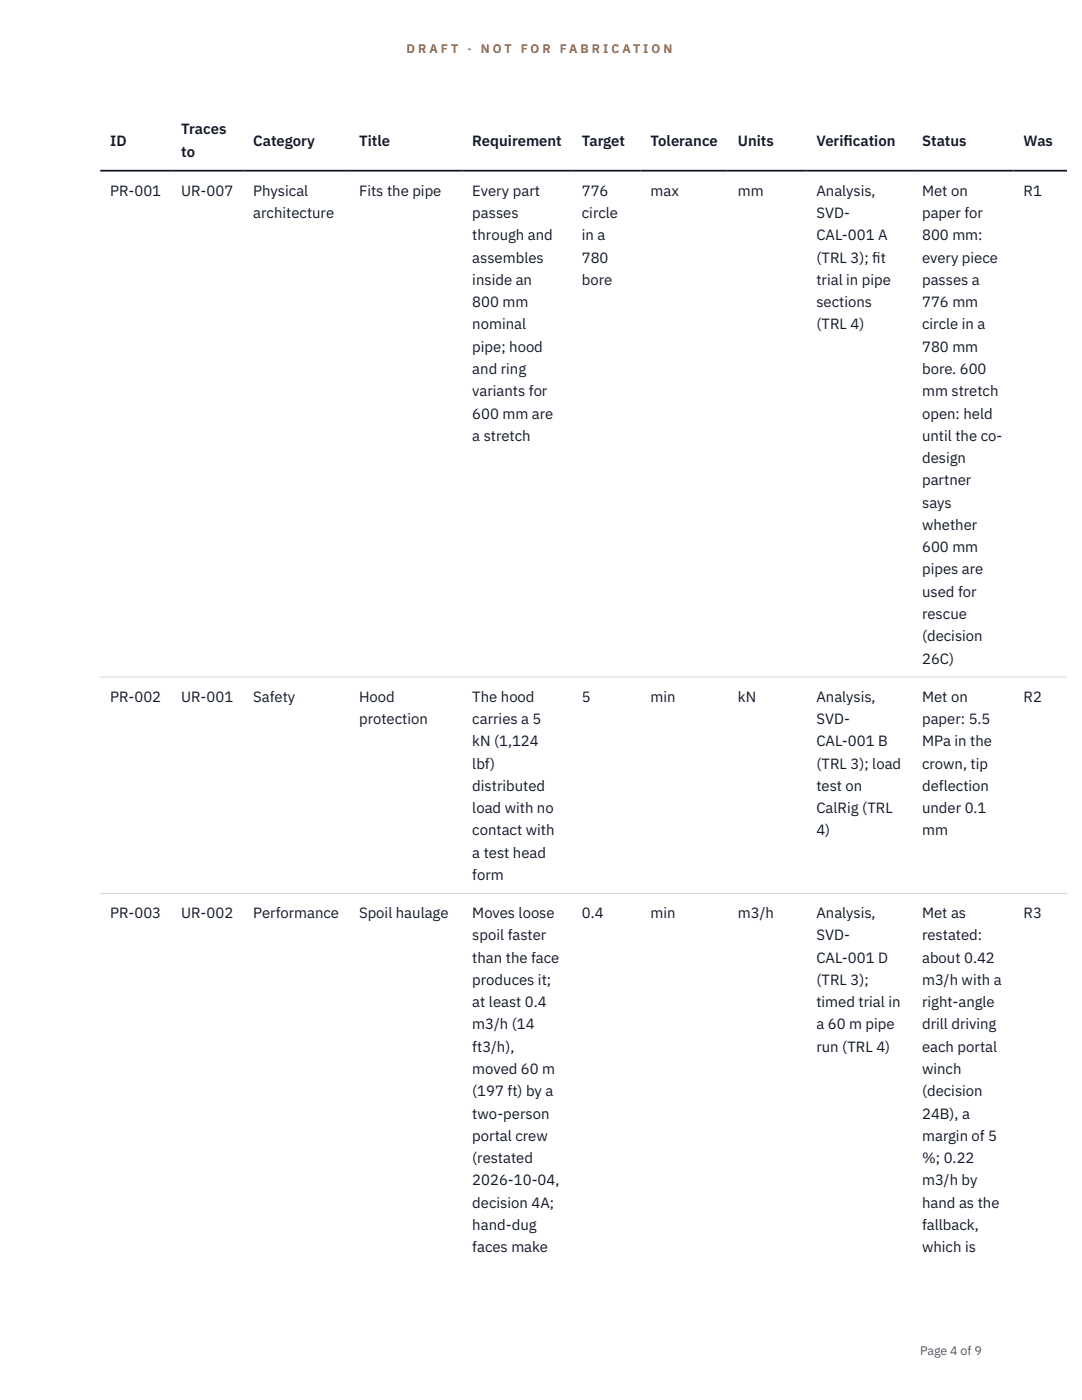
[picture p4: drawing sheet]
<svg xmlns="http://www.w3.org/2000/svg" width="216mm" height="279mm" viewBox="0 0 216 279" stroke-linecap="round" stroke-linejoin="round" font-family="sans-serif">
<defs><g id="words">
<g font-size="3" fill="#111827">
<text x="22" y="29.1">ID</text>
<text x="36.2" y="26.8">Traces</text>
<text x="50.5" y="29.1">Category</text>
<text x="71.7" y="29.1">Title</text>
<text x="94.2" y="29.1">Requirement</text>
<text x="116.1" y="29.1">Target</text>
<text x="129.8" y="29.1">Tolerance</text>
<text x="147.2" y="29.1">Units</text>
<text x="162.9" y="29.1">Verif</text>
<text x="168.3" y="29.1">ication</text>
<text x="184" y="29.1">Status</text>
<text x="204.2" y="29.1">Was</text>
<text x="36.2" y="31.3">to</text>
<text x="22" y="39.1">PR-001</text>
<text x="36.2" y="39.1">UR-007</text>
<text x="50.5" y="39.1">Physical</text>
<text x="71.7" y="39.1">Fits the pipe</text>
<text x="94.2" y="39.1">Every part</text>
<text x="116.1" y="39.1">776</text>
<text x="129.8" y="39.1">max</text>
<text x="147.2" y="39.1">mm</text>
<text x="162.9" y="39.1">Analysis,</text>
<text x="184" y="39.1">Met on</text>
<text x="204.2" y="39.1">R1</text>
<text x="50.5" y="43.5">architecture</text>
<text x="94.2" y="43.5">passes</text>
<text x="94.2" y="48">through and</text>
<text x="116.1" y="43.5">circle</text>
<text x="116.1" y="48">in a</text>
<text x="162.9" y="43.5">SVD-</text>
<text x="162.9" y="48">CAL-001 A</text>
<text x="184" y="43.5">paper for</text>
<text x="184" y="48">800 mm:</text>
<text x="94.2" y="52.4">assembles</text>
<text x="116.1" y="52.4">780</text>
<text x="162.9" y="52.4">(TRL 3); f</text>
<text x="174.1" y="52.4">it</text>
<text x="184" y="52.4">every piece</text>
<text x="94.2" y="56.9">inside an</text>
<text x="116.1" y="56.9">bore</text>
<text x="162.9" y="56.9">trial in pipe</text>
<text x="184" y="56.9">passes a</text>
<text x="94.2" y="61.3">800 mm</text>
<text x="94.2" y="65.7">nominal</text>
<text x="162.9" y="61.3">sections</text>
<text x="162.9" y="65.7">(TRL 4)</text>
<text x="184" y="61.3">776 mm</text>
<text x="184" y="65.7">circle in a</text>
<text x="94.2" y="70.2">pipe; hood</text>
<text x="184" y="70.2">780 mm</text>
<text x="94.2" y="74.6">and ring</text>
<text x="184" y="74.6">bore. 600</text>
<text x="94.2" y="79.1">variants for</text>
<text x="94.2" y="83.5">600 mm are</text>
<text x="184" y="79.1">mm stretch</text>
<text x="184" y="83.5">open: held</text>
<text x="94.2" y="88">a stretch</text>
<text x="184" y="88">until the co-</text>
<text x="184" y="92.4">design</text>
<text x="184" y="96.9">partner</text>
<text x="184" y="101.3">says</text>
<text x="184" y="105.8">whether</text>
<text x="184" y="110.2">600 mm</text>
<text x="184" y="114.6">pipes are</text>
<text x="184" y="119.1">used for</text>
<text x="184" y="123.5">rescue</text>
<text x="184" y="128">(decision</text>
<text x="184" y="132.4">26C)</text>
<text x="22" y="140">PR-002</text>
<text x="36.2" y="140">UR-001</text>
<text x="50.5" y="140">Safety</text>
<text x="71.7" y="140">Hood</text>
<text x="94.2" y="140">The hood</text>
<text x="116.1" y="140">5</text>
<text x="129.8" y="140">min</text>
<text x="147.2" y="140">kN</text>
<text x="162.9" y="140">Analysis,</text>
<text x="184" y="140">Met on</text>
<text x="204.2" y="140">R2</text>
<text x="71.7" y="144.5">protection</text>
<text x="94.2" y="144.5">carries a 5</text>
<text x="94.2" y="148.9">kN (1,124</text>
<text x="162.9" y="144.5">SVD-</text>
<text x="162.9" y="148.9">CAL-001 B</text>
<text x="184" y="144.5">paper: 5.5</text>
<text x="184" y="148.9">MPa in the</text>
<text x="94.2" y="153.4">lbf)</text>
<text x="162.9" y="153.4">(TRL 3); load</text>
<text x="184" y="153.4">crown, tip</text>
<text x="94.2" y="157.8">distributed</text>
<text x="162.9" y="157.8">test on</text>
<text x="184" y="157.8">deflection</text>
<text x="94.2" y="162.3">load with no</text>
<text x="94.2" y="166.7">contact with</text>
<text x="162.9" y="162.3">CalRig (TRL</text>
<text x="162.9" y="166.7">4)</text>
<text x="184" y="162.3">under 0.1</text>
<text x="184" y="166.7">mm</text>
<text x="94.2" y="171.2">a test head</text>
<text x="94.2" y="175.6">form</text>
<text x="22" y="183.2">PR-003</text>
<text x="36.2" y="183.2">UR-002</text>
<text x="50.5" y="183.2">Performance</text>
<text x="71.7" y="183.2">Spoil haulage</text>
<text x="94.2" y="183.2">Moves loose</text>
<text x="116.1" y="183.2">0.4</text>
<text x="129.8" y="183.2">min</text>
<text x="147.2" y="183.2">m3/h</text>
<text x="162.9" y="183.2">Analysis,</text>
<text x="184" y="183.2">Met as</text>
<text x="204.2" y="183.2">R3</text>
<text x="94.2" y="187.7">spoil faster</text>
<text x="162.9" y="187.7">SVD-</text>
<text x="184" y="187.7">restated:</text>
<text x="94.2" y="192.1">than the face</text>
<text x="94.2" y="196.6">produces it;</text>
<text x="162.9" y="192.1">CAL-001 D</text>
<text x="162.9" y="196.6">(TRL 3);</text>
<text x="184" y="192.1">about 0.42</text>
<text x="184" y="196.6">m3/h with a</text>
<text x="94.2" y="201">at least 0.4</text>
<text x="162.9" y="201">timed trial in</text>
<text x="184" y="201">right-angle</text>
<text x="94.2" y="205.4">m3/h (14</text>
<text x="94.2" y="209.9">ft3/h),</text>
<text x="162.9" y="205.4">a 60 m pipe</text>
<text x="162.9" y="209.9">run (TRL 4)</text>
<text x="184" y="205.4">drill driving</text>
<text x="184" y="209.9">each portal</text>
<text x="94.2" y="214.3">moved 60 m</text>
<text x="184" y="214.3">winch</text>
<text x="94.2" y="218.8">(197 ft) by a</text>
<text x="184" y="218.8">(decision</text>
<text x="94.2" y="223.2">two-person</text>
<text x="94.2" y="227.7">portal crew</text>
<text x="184" y="223.2">24B), a</text>
<text x="184" y="227.7">margin of 5</text>
<text x="94.2" y="232.1">(restated</text>
<text x="184" y="232.1">%; 0.22</text>
<text x="94.2" y="236.6">2026-10-04,</text>
<text x="184" y="236.6">m3/h by</text>
<text x="94.2" y="241">decision 4A;</text>
<text x="94.2" y="245.5">hand-dug</text>
<text x="184" y="241">hand as the</text>
<text x="184" y="245.5">fallback,</text>
<text x="94.2" y="249.9">faces make</text>
<text x="184" y="249.9">which is</text>
</g>
<g font-size="2.5" fill="#b45309">
<text x="81.1" y="10.5">D R A F T</text>
<text x="93.3" y="10.5">·</text>
<text x="95.9" y="10.5">N O T</text>
<text x="103.9" y="10.5">F O R</text>
<text x="111.7" y="10.5">F A B R I C A T I O N</text>
</g>
<text font-size="2.5" fill="#4b5563" x="183.6" y="270.3">Page 4 of 9</text>
</g></defs>
<path d="M20 135.1h192.9M20 178.3h192.9" fill="none" stroke="#d1d5db" stroke-width=".2"/>
<path d="M20 34.1h192.9" fill="none" stroke="#111827" stroke-width=".35"/>
<use href="#words"/>
</svg>
